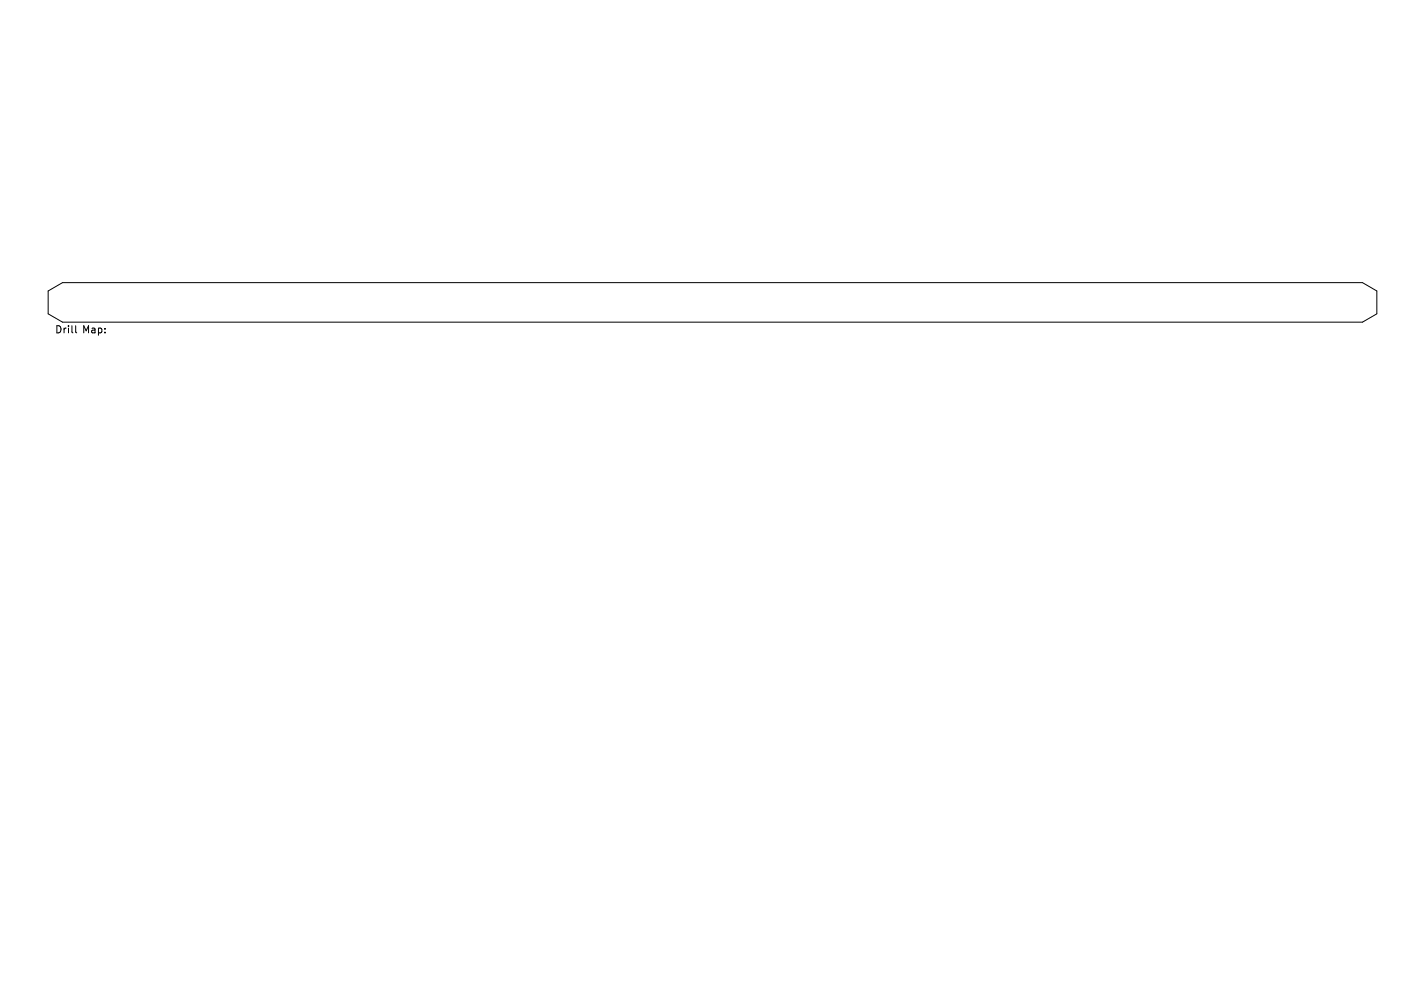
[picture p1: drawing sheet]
<svg xmlns="http://www.w3.org/2000/svg" width="297mm" height="210mm" viewBox="0 0 297 210" stroke-linecap="round" stroke-linejoin="round" font-family="sans-serif">
<defs><g id="words">
<g font-size="2.1">
<text x="11.5" y="69.7">Drill</text>
<text x="17.2" y="69.7">Map:</text>
</g>
</g></defs>
<path d="M10 60.6l3-1.7h271l3 1.7v4.8l-3 1.7h-271l-3-1.7zM15.8 67.9v1.2l.2 .3" fill="none" stroke="#000" stroke-width=".21"/>
<use href="#words"/>
</svg>
